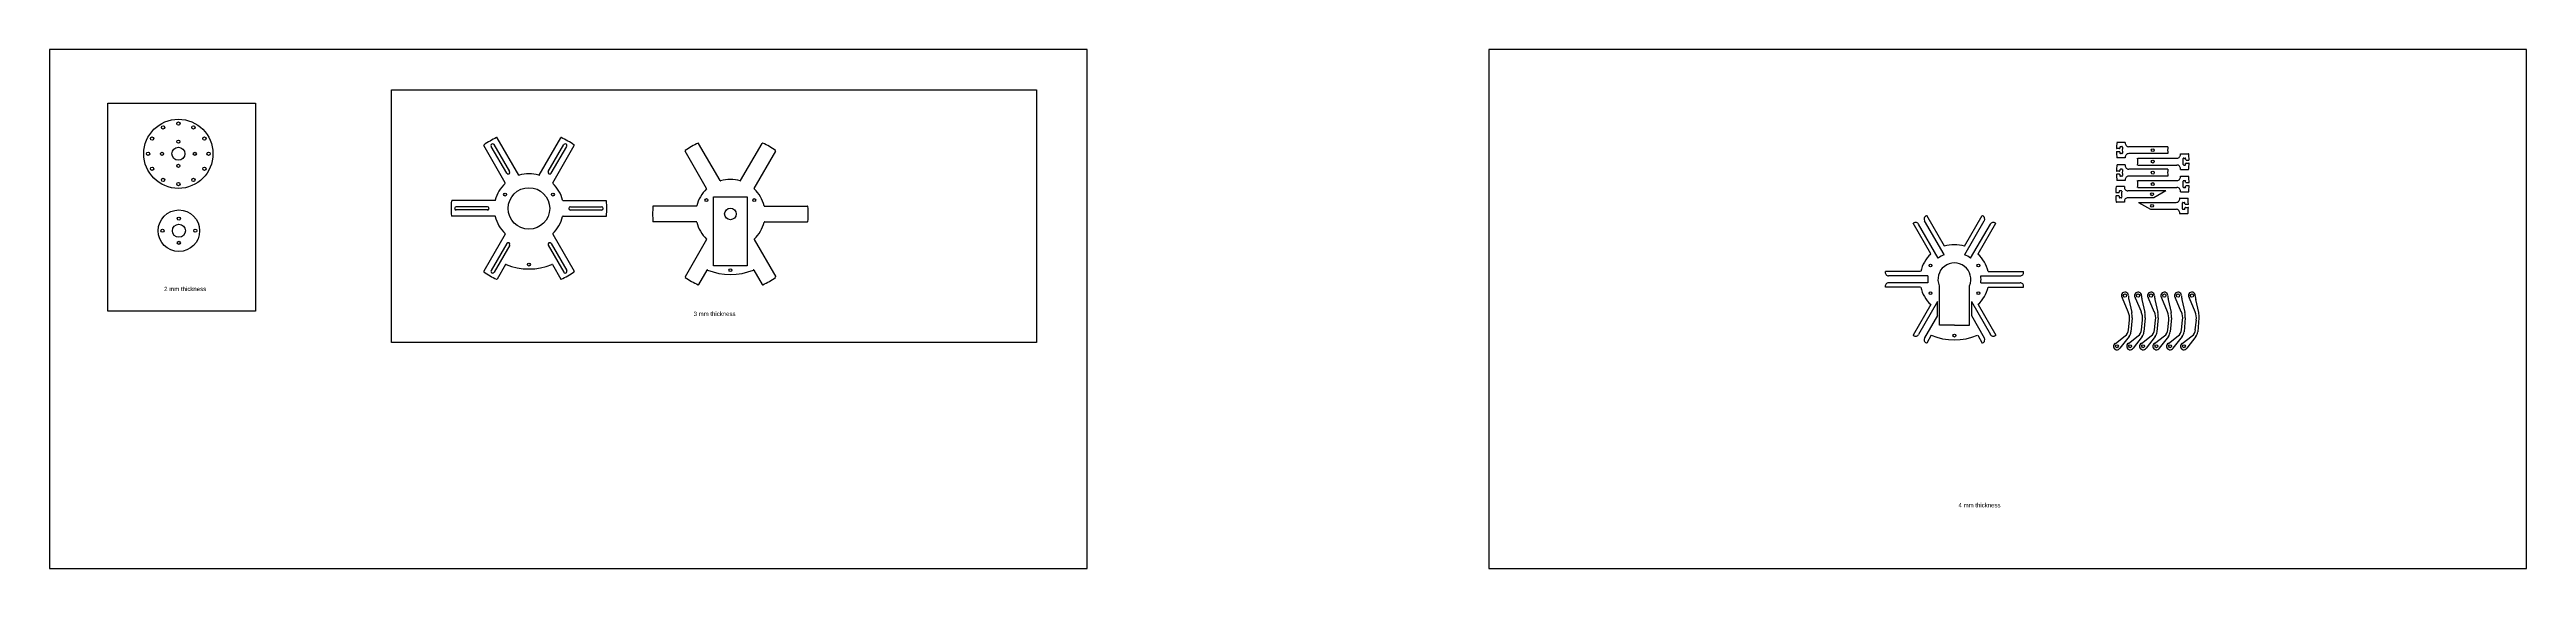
# Model space of a CAD drawing. Extents: x 839 to 2271, y 1719 to 2019.
import ezdxf

# ---------------------------------------------------------------- set-up
doc = ezdxf.new("R2010")
doc.units = 0
doc.layers.get('0').update_dxf_attribs({"linetype": 'CONTINUOUS'})
doc.layers.add('CRANK', color=30, linetype='CONTINUOUS')
doc.styles.get("Standard").update_dxf_attribs({"font": 'arial.ttf'})

msp = doc.modelspace()

# ---------------------------------------------------------------- linework, layer by layer
for p, q in [((1439.2, 2018.9), (839.2, 2018.9)), ((839.2, 2018.9), (839.2, 1718.9)), ((1439.2, 1718.9), (1439.2, 2018.9)), ((2271.4, 2018.9), (1671.4, 2018.9)), ((1671.4, 2018.9), (1671.4, 1718.9)), ((2271.4, 1718.9), (2271.4, 2018.9)), ((1102.7, 1941.8), (1090.3, 1963.3)), ((1103.6, 1947.3), (1094.6, 1962.9)), ((1105.3, 1948.3), (1096.3, 1963.9)), ((1110.5, 1946.3), (1098.1, 1967.8)), ((1122.4, 1946.3), (1134.8, 1967.8)), ((1127.6, 1948.3), (1136.6, 1963.9)), ((1129.3, 1947.3), (1138.3, 1962.9)), ((1130.2, 1941.8), (1142.6, 1963.3)), ((1226.9, 1943.1), (1214.5, 1964.6)), ((1238.8, 1943.1), (1251.3, 1964.6)), ((1219.1, 1938.6), (1206.7, 1960.1)), ((1246.6, 1938.6), (1259.1, 1960.1)), ((1223.1, 1933.8), (1242.6, 1933.8)), ((1223.1, 1893.8), (1223.1, 1933.8)), ((1242.6, 1933.8), (1242.6, 1893.8)), ((1096.8, 1931.5), (1071.9, 1931.5)), ((1096.8, 1922.5), (1071.9, 1922.5)), ((1092.4, 1928), (1074.4, 1928)), ((1092.4, 1926.1), (1074.4, 1926.1)), ((1136.1, 1931.5), (1161, 1931.5)), ((1136.1, 1922.5), (1161, 1922.5)), ((1140.4, 1928), (1158.4, 1928)), ((1140.4, 1926.1), (1158.4, 1926.1)), ((1213.2, 1928.3), (1188.3, 1928.3)), ((1213.2, 1919.3), (1188.3, 1919.3)), ((1252.6, 1928.3), (1277.4, 1928.3)), ((1252.6, 1919.3), (1277.4, 1919.3)), ((1102.7, 1912.2), (1090.3, 1890.7)), ((1103.6, 1906.7), (1094.6, 1891.1)), ((1105.3, 1905.8), (1096.3, 1890.2)), ((1127.6, 1905.8), (1136.6, 1890.2)), ((1129.3, 1906.7), (1138.3, 1891.1)), ((1130.2, 1912.2), (1142.6, 1890.7)), ((1219.1, 1909), (1206.7, 1887.5)), ((1246.6, 1909), (1259.1, 1887.5)), ((1102.9, 1894.5), (1098.1, 1886.2)), ((1130, 1894.5), (1134.8, 1886.2)), ((1219.3, 1891.3), (1214.5, 1883)), ((1242.6, 1893.8), (1223.1, 1893.8)), ((1246.4, 1891.3), (1251.3, 1883)), ((2041.1, 1867.3), (2037.8, 1875.2)), ((2041.3, 1856.8), (2041.8, 1862.5)), ((2041.5, 1874.3), (2043.2, 1866.9)), ((2043.4, 1863.8), (2042.7, 1855.7)), ((2048.7, 1867.3), (2045.4, 1875.2)), ((2048.8, 1856.8), (2049.4, 1862.5)), ((2049, 1874.3), (2050.7, 1866.9)), ((2050.9, 1863.8), (2050.2, 1855.7)), ((2056.2, 1867.3), (2052.9, 1875.2)), ((2056.4, 1856.8), (2056.9, 1862.5)), ((2056.5, 1874.3), (2058.2, 1866.9)), ((2058.4, 1863.8), (2057.7, 1855.7)), ((2063.9, 1867.3), (2060.5, 1875.2)), ((2064, 1856.8), (2064.6, 1862.5)), ((2064.2, 1874.3), (2065.9, 1866.9)), ((2066.1, 1863.8), (2065.4, 1855.7)), ((2071.8, 1867.3), (2068.5, 1875.2)), ((2072, 1856.8), (2072.5, 1862.5)), ((2072.2, 1874.3), (2073.9, 1866.9)), ((2074.1, 1863.8), (2073.4, 1855.7)), ((2079.8, 1867.3), (2076.5, 1875.2)), ((2079.9, 1856.8), (2080.5, 1862.5)), ((2080.1, 1874.3), (2081.8, 1866.9)), ((2082, 1863.8), (2081.3, 1855.7)), ((2033.7, 1849), (2039.3, 1853.3)), ((2041.6, 1853), (2036.3, 1846.2)), ((2041.2, 1849), (2046.9, 1853.3)), ((2049.2, 1853), (2043.9, 1846.2)), ((2048.7, 1849), (2054.4, 1853.3)), ((2056.7, 1853), (2051.4, 1846.2)), ((2056.4, 1849), (2062.1, 1853.3)), ((2064.4, 1853), (2059.1, 1846.2)), ((2064.4, 1849), (2070, 1853.3)), ((2072.3, 1853), (2067, 1846.2)), ((2072.3, 1849), (2078, 1853.3)), ((2080.3, 1853), (2075, 1846.2)), ((839.2, 1718.9), (1439.2, 1718.9)), ((1671.4, 1718.9), (2271.4, 1718.9))]:
    msp.add_line(p, q)
at = {"color": 7}
for p, q in [((2039.4, 1965.2), (2034.8, 1965.2)), ((2037.5, 1962.7), (2036.6, 1962.7)), ((2064, 1962.7), (2041.4, 1962.7)), ((2036.1, 1961.6), (2034.6, 1961.6)), ((2036.1, 1959.8), (2034.6, 1959.8)), ((2036.1, 1948.6), (2034.6, 1948.6)), ((2039.4, 1956.2), (2034.8, 1956.2)), ((2039.4, 1952.2), (2034.8, 1952.2)), ((2037.5, 1958.7), (2036.6, 1958.7)), ((2037.5, 1949.7), (2036.6, 1949.7)), ((2064, 1958.7), (2041.4, 1958.7)), ((2064, 1949.7), (2041.4, 1949.7)), ((2046.7, 1956.1), (2069.3, 1956.1)), ((2046.7, 1952.1), (2069.3, 1952.1)), ((2071.3, 1958.6), (2075.9, 1958.6)), ((2071.3, 1949.6), (2075.9, 1949.6)), ((2073.2, 1956.1), (2074.1, 1956.1)), ((2073.2, 1952.1), (2074.1, 1952.1)), ((2074.6, 1955), (2076.1, 1955)), ((2074.6, 1953.2), (2076.1, 1953.2)), ((2035.7, 1936.1), (2034.2, 1936.1)), ((2035.7, 1934.3), (2034.2, 1934.3)), ((2039, 1939.7), (2034.4, 1939.7)), ((2036.1, 1946.8), (2034.6, 1946.8)), ((2039.4, 1943.2), (2034.8, 1943.2)), ((2037.1, 1937.2), (2036.2, 1937.2)), ((2037.5, 1945.7), (2036.6, 1945.7)), ((2062.9, 1937.2), (2040.9, 1937.2)), ((2064, 1945.7), (2041.4, 1945.7)), ((2046.7, 1943.1), (2069.3, 1943.1)), ((2046.7, 1939.1), (2069.3, 1939.1)), ((2062.9, 1937.2), (2056, 1933.2)), ((2071.3, 1945.6), (2075.9, 1945.6)), ((2071.3, 1936.6), (2075.9, 1936.6)), ((2073.2, 1943.1), (2074.1, 1943.1)), ((2073.2, 1939.1), (2074.1, 1939.1)), ((2074.6, 1942), (2076.1, 1942)), ((2074.6, 1940.2), (2076.1, 1940.2)), ((1934.7, 1900.3), (1923.4, 1919.9)), ((1934.8, 1905.2), (1924.6, 1922.9)), ((1946.5, 1905.2), (1956.7, 1922.9)), ((1946.6, 1900.3), (1957.9, 1919.9)), ((2039, 1930.7), (2034.4, 1930.7)), ((2037.1, 1933.2), (2036.2, 1933.2)), ((2056, 1933.2), (2040.9, 1933.2)), ((2047, 1930.5), (2068.9, 1930.5)), ((2047, 1930.5), (2053.9, 1926.5)), ((2053.9, 1926.5), (2068.9, 1926.5)), ((2070.9, 1933), (2075.5, 1933)), ((2070.9, 1924), (2075.5, 1924)), ((2072.7, 1930.5), (2073.6, 1930.5)), ((2072.7, 1926.5), (2073.6, 1926.5)), ((2074.2, 1929.4), (2075.7, 1929.4)), ((2074.2, 1927.6), (2075.7, 1927.6)), ((1927, 1900.7), (1916.8, 1918.4)), ((1931.2, 1898.3), (1919.9, 1917.9)), ((1950, 1898.3), (1961.4, 1917.9)), ((1954.3, 1900.7), (1964.5, 1918.4)), ((1921.1, 1890.5), (1900.7, 1890.5)), ((1960.1, 1890.5), (1980.6, 1890.5)), ((1921.1, 1881.5), (1900.7, 1881.5)), ((1925.3, 1888), (1902.6, 1888)), ((1925.3, 1884), (1902.6, 1884)), ((1931.9, 1859.5), (1931.9, 1882.3)), ((1949.4, 1859.5), (1949.4, 1882.3)), ((1955.9, 1888), (1978.6, 1888)), ((1955.9, 1884), (1978.6, 1884)), ((1960.1, 1881.5), (1980.6, 1881.5)), ((1927, 1871.4), (1916.8, 1853.7)), ((1930.9, 1873.1), (1919.9, 1854.1)), ((1930.9, 1865.1), (1923.4, 1852.1)), ((1930.9, 1865.1), (1930.9, 1873.1)), ((1950.4, 1873.1), (1961.4, 1854.1)), ((1950.4, 1873.1), (1950.4, 1865.1)), ((1950.4, 1865.1), (1957.9, 1852.1)), ((1954.3, 1871.4), (1964.5, 1853.7)), ((1927.2, 1853.7), (1924.6, 1849.2)), ((1940.6, 1859.5), (1931.9, 1859.5)), ((1940.6, 1859.5), (1949.4, 1859.5)), ((1954.1, 1853.7), (1956.7, 1849.2))]:
    msp.add_line(p, q, dxfattribs=at)
for points in [[(1036.9, 1995.6), (1409.8, 1995.6), (1409.8, 1849.4), (1036.9, 1849.4)], [(872.9, 1987.9), (958.3, 1987.9), (958.3, 1867.6), (872.9, 1867.6)]]:
    msp.add_lwpolyline(points, close=True)
for centre in [(2055.3, 1960.7), (2055.3, 1954.1), (2055.3, 1947.7), (2054.9, 1935.2), (2055.3, 1941.1), (2054.9, 1928.5), (1926.8, 1894), (1954.5, 1894), (1926.8, 1878), (1954.5, 1878), (1940.6, 1853.5)]:
    msp.add_circle(centre, 0.85, dxfattribs=at)
for centre, radius in [((1102.6, 1935), 0.82), ((1116.4, 1927), 12), ((1130.3, 1935), 0.82), ((1219, 1931.8), 0.85), ((1232.9, 1923.8), 3.33), ((1246.7, 1931.8), 0.85), ((1116.4, 1894.5), 0.82), ((1232.9, 1891.3), 0.85), ((2039.2, 1876.6), 0.95), ((2046.8, 1876.6), 0.95), ((2054.3, 1876.6), 0.95), ((2062, 1876.6), 0.95), ((2069.9, 1876.6), 0.95), ((2077.9, 1876.6), 0.95), ((2034.6, 1847.3), 0.85), ((2042.2, 1847.3), 0.85), ((2049.7, 1847.3), 0.85), ((2057.4, 1847.3), 0.85), ((2065.3, 1847.3), 0.85), ((2073.3, 1847.3), 0.85)]:
    msp.add_circle(centre, radius)
for centre, radius, start, end in [((1090.5, 1963.5), 0.25, 125.4497, 210), ((1116.4, 1927), 45, 114.5503, 125.4497), ((1095.4, 1963.4), 0.95, 30, 210), ((1097.9, 1967.7), 0.25, 30, 114.5503), ((1135, 1967.7), 0.25, 65.4497, 150), ((1116.4, 1927), 45, 54.5503, 65.4497), ((1137.4, 1963.4), 0.95, 330, 150), ((1142.4, 1963.5), 0.25, 330, 54.5503), ((1232.9, 1923.8), 45, 114.5503, 125.4497), ((1214.3, 1964.5), 0.25, 30, 114.5503), ((1251.5, 1964.5), 0.25, 65.4497, 150), ((1232.9, 1923.8), 45, 54.5503, 65.4497), ((1104.4, 1947.8), 0.95, 211.1341, 28.8659), ((1128.4, 1947.8), 0.95, 151.1341, 328.8659), ((1206.9, 1960.3), 0.25, 125.4497, 210), ((1258.8, 1960.3), 0.25, 330, 54.5503), ((1116.4, 1927), 20, 133.5662, 166.4338), ((1102.5, 1941.7), 0.25, 313.5662, 30), ((1110.7, 1946.4), 0.25, 210, 286.4338), ((1116.4, 1927), 20, 73.5662, 106.4338), ((1122.2, 1946.4), 0.25, 253.5662, 330), ((1130.4, 1941.7), 0.25, 150, 226.4338), ((1116.4, 1927), 20, 13.5662, 46.4338), ((1232.9, 1923.8), 20, 133.5662, 166.4338), ((1218.9, 1938.5), 0.25, 313.5662, 30), ((1227.2, 1943.2), 0.25, 210, 286.4338), ((1232.9, 1923.8), 20, 73.5662, 106.4338), ((1238.6, 1943.2), 0.25, 253.5662, 330), ((1246.8, 1938.5), 0.25, 150, 226.4338), ((1232.9, 1923.8), 20, 13.5662, 46.4338), ((1116.4, 1927), 45, 174.5503, 185.4497), ((1071.9, 1931.3), 0.25, 90, 174.5503), ((1071.9, 1922.8), 0.25, 185.4497, 270), ((1074.4, 1927), 0.95, 90, 270), ((1092.4, 1927), 0.95, 271.1341, 88.8659), ((1096.8, 1931.8), 0.25, 270, 346.4338), ((1096.8, 1922.3), 0.25, 13.5662, 90), ((1116.4, 1927), 20, 193.5662, 226.4338), ((1116.4, 1927), 20, 313.5662, 346.4338), ((1136.1, 1931.8), 0.25, 193.5662, 270), ((1136.1, 1922.3), 0.25, 90, 166.4338), ((1140.4, 1927), 0.95, 91.1341, 268.8659), ((1158.4, 1927), 0.95, 270, 90), ((1161, 1931.3), 0.25, 5.4497, 90), ((1161, 1922.8), 0.25, 270, 354.5503), ((1116.4, 1927), 45, 354.5503, 5.4497), ((1232.9, 1923.8), 45, 174.5503, 185.4497), ((1188.3, 1928.1), 0.25, 90, 174.5503), ((1188.3, 1919.6), 0.25, 185.4497, 270), ((1213.2, 1928.6), 0.25, 270, 346.4338), ((1213.2, 1919.1), 0.25, 13.5662, 90), ((1232.9, 1923.8), 20, 193.5662, 226.4338), ((1232.9, 1923.8), 20, 313.5662, 346.4338), ((1252.6, 1928.6), 0.25, 193.5662, 270), ((1252.6, 1919.1), 0.25, 90, 166.4338), ((1277.4, 1928.1), 0.25, 5.4497, 90), ((1277.4, 1919.6), 0.25, 270, 354.5503), ((1232.9, 1923.8), 45, 354.5503, 5.4497), ((1102.5, 1912.3), 0.25, 330, 46.4338), ((1104.4, 1906.2), 0.95, 331.1341, 148.8659), ((1128.4, 1906.2), 0.95, 31.1341, 208.8659), ((1130.4, 1912.3), 0.25, 133.5662, 210), ((1218.9, 1909.1), 0.25, 330, 46.4338), ((1246.8, 1909.1), 0.25, 133.5662, 210), ((1090.5, 1890.6), 0.25, 150, 234.5503), ((1095.4, 1890.6), 0.95, 150, 330), ((1103.1, 1894.4), 0.25, 67.7443, 150), ((1116.4, 1927), 35, 247.7443, 292.2557), ((1129.8, 1894.4), 0.25, 30, 112.2557), ((1137.4, 1890.6), 0.95, 210, 30), ((1142.4, 1890.6), 0.25, 305.4497, 30), ((1219.5, 1891.2), 0.25, 67.7443, 150), ((1232.9, 1923.8), 35, 247.7443, 292.2557), ((1246.2, 1891.2), 0.25, 30, 112.2557), ((1116.4, 1927), 45, 234.5503, 245.4497), ((1097.9, 1886.3), 0.25, 245.4497, 330), ((1135, 1886.3), 0.25, 210, 294.5503), ((1116.4, 1927), 45, 294.5503, 305.4497), ((1206.9, 1887.4), 0.25, 150, 234.5503), ((1232.9, 1923.8), 45, 234.5503, 245.4497), ((1214.3, 1883.1), 0.25, 245.4497, 330), ((1251.5, 1883.1), 0.25, 210, 294.5503), ((1232.9, 1923.8), 45, 294.5503, 305.4497), ((1258.8, 1887.4), 0.25, 305.4497, 30), ((2039.2, 1876.6), 2, 359.693, 225), ((2051.2, 1876.5), 10, 179.693, 192.7241), ((2046.8, 1876.6), 2, 359.693, 225), ((2058.8, 1876.5), 10, 179.693, 192.7241), ((2054.3, 1876.6), 2, 359.693, 225), ((2066.3, 1876.5), 10, 179.693, 192.7241), ((2062, 1876.6), 2, 359.693, 225), ((2074, 1876.5), 10, 179.693, 192.7241), ((2069.9, 1876.6), 2, 359.693, 225), ((2081.9, 1876.5), 10, 179.693, 192.7241), ((2077.9, 1876.6), 2, 359.693, 225), ((2089.9, 1876.5), 10, 179.693, 192.7241), ((2031.9, 1863.4), 10, 354.5511, 22.6145), ((2033.4, 1864.6), 10, 355.0396, 12.7241), ((2039.4, 1863.4), 10, 354.5511, 22.6145), ((2041, 1864.6), 10, 355.0396, 12.7241), ((2047, 1863.4), 10, 354.5511, 22.6145), ((2048.5, 1864.6), 10, 355.0396, 12.7241), ((2054.6, 1863.4), 10, 354.5511, 22.6145), ((2056.1, 1864.6), 10, 355.0396, 12.7241), ((2062.6, 1863.4), 10, 354.5511, 22.6145), ((2064.1, 1864.6), 10, 355.0396, 12.7241), ((2070.5, 1863.4), 10, 354.5511, 22.6145), ((2072.1, 1864.6), 10, 355.0396, 12.7241), ((2034.6, 1847.3), 2, 118.8078, 329.2913), ((2036.3, 1857.3), 5, 306.9039, 354.5511), ((2042.2, 1847.3), 2, 118.8078, 329.2913), ((2037.7, 1856.1), 5, 322.1294, 355.0396), ((2043.9, 1857.3), 5, 306.9039, 354.5511), ((2049.7, 1847.3), 2, 118.8078, 329.2913), ((2045.2, 1856.1), 5, 322.1294, 355.0396), ((2051.4, 1857.3), 5, 306.9039, 354.5511), ((2057.4, 1847.3), 2, 118.8078, 329.2913), ((2052.8, 1856.1), 5, 322.1294, 355.0396), ((2059.1, 1857.3), 5, 306.9039, 354.5511), ((2065.3, 1847.3), 2, 118.8078, 329.2913), ((2060.4, 1856.1), 5, 322.1294, 355.0396), ((2067, 1857.3), 5, 306.9039, 354.5511), ((2073.3, 1847.3), 2, 118.8078, 329.2913), ((2068.4, 1856.1), 5, 322.1294, 355.0396), ((2075, 1857.3), 5, 306.9039, 354.5511), ((2076.3, 1856.1), 5, 322.1294, 355.0396)]:
    msp.add_arc(centre, radius, start, end)
for centre, radius, start, end in [((2079.3, 1960.7), 45, 174.5503, 178.5274), ((2034.8, 1965), 0.25, 90, 174.5503), ((2036.6, 1962.5), 0.25, 90, 177.6539), ((2079.3, 1960.7), 43, 177.6539, 178.4763), ((2037.5, 1962.5), 0.25, 357.6034, 90), ((2079.3, 1960.7), 41.6, 177.6034, 182.3966), ((2079.3, 1960.7), 40.2, 173.5728, 173.9894), ((2041.4, 1964.7), 2, 173.9894, 270), ((2079.3, 1960.7), 15.4, 172.5622, 187.4378), ((2034.6, 1961.9), 0.25, 178.5274, 270), ((2034.6, 1959.6), 0.25, 90, 181.4726), ((2079.3, 1960.7), 45, 181.4726, 185.4497), ((2079.3, 1947.7), 45, 174.5503, 178.5274), ((2034.6, 1948.8), 0.25, 178.5274, 270), ((2034.8, 1956.5), 0.25, 185.4497, 270), ((2034.8, 1951.9), 0.25, 90, 174.5503), ((2036.1, 1961.9), 0.25, 270, 358.4763), ((2036.1, 1959.6), 0.25, 1.5237, 90), ((2036.1, 1948.8), 0.25, 270, 358.4763), ((2079.3, 1960.7), 43, 181.5237, 182.3461), ((2036.6, 1959), 0.25, 182.3461, 270), ((2036.6, 1949.4), 0.25, 90, 177.6539), ((2079.3, 1947.7), 43, 177.6539, 178.4763), ((2037.5, 1959), 0.25, 270, 2.3966), ((2037.5, 1949.4), 0.25, 357.6034, 90), ((2079.3, 1947.7), 41.6, 177.6034, 182.3966), ((2041.4, 1956.7), 2, 90, 186.0106), ((2079.3, 1960.7), 40.2, 186.0106, 186.4272), ((2079.3, 1947.7), 40.2, 173.5728, 173.9894), ((2041.4, 1951.7), 2, 173.9894, 270), ((2031.3, 1954.1), 15.4, 352.5622, 7.4378), ((2079.3, 1947.7), 15.4, 172.5622, 187.4378), ((2069.3, 1958.1), 2, 270, 6.0106), ((2069.3, 1950.1), 2, 353.9894, 90), ((2031.3, 1954.1), 40.2, 6.0106, 6.4272), ((2031.3, 1954.1), 40.2, 353.5728, 353.9894), ((2073.2, 1955.9), 0.25, 90, 182.3966), ((2031.3, 1954.1), 41.6, 357.6034, 2.3966), ((2073.2, 1952.4), 0.25, 177.6034, 270), ((2074.1, 1955.9), 0.25, 2.3461, 90), ((2074.1, 1952.4), 0.25, 270, 357.6539), ((2031.3, 1954.1), 43, 1.5237, 2.3461), ((2074.6, 1955.3), 0.25, 181.5237, 270), ((2074.6, 1953), 0.25, 90, 178.4763), ((2031.3, 1954.1), 43, 357.6539, 358.4763), ((2075.9, 1958.4), 0.25, 5.4497, 90), ((2075.9, 1949.9), 0.25, 270, 354.5503), ((2031.3, 1954.1), 45, 1.4726, 5.4497), ((2076.1, 1955.3), 0.25, 270, 1.4726), ((2076.1, 1953), 0.25, 358.5274, 90), ((2031.3, 1954.1), 45, 354.5503, 358.5274), ((2078.9, 1935.2), 45, 174.5503, 178.5274), ((2034.2, 1936.3), 0.25, 178.5274, 270), ((2034.2, 1934), 0.25, 90, 181.4726), ((2078.9, 1935.2), 45, 181.4726, 185.4497), ((2034.4, 1939.4), 0.25, 90, 174.5503), ((2034.6, 1946.5), 0.25, 90, 181.4726), ((2079.3, 1947.7), 45, 181.4726, 185.4497), ((2034.8, 1943.4), 0.25, 185.4497, 270), ((2035.7, 1936.3), 0.25, 270, 358.4763), ((2035.7, 1934), 0.25, 1.5237, 90), ((2078.9, 1935.2), 43, 177.6539, 178.4763), ((2078.9, 1935.2), 43, 181.5237, 182.3461), ((2036.2, 1936.9), 0.25, 90, 177.6539), ((2036.1, 1946.5), 0.25, 1.5237, 90), ((2079.3, 1947.7), 43, 181.5237, 182.3461), ((2036.6, 1945.9), 0.25, 182.3461, 270), ((2037.1, 1936.9), 0.25, 357.6034, 90), ((2037.1, 1933.4), 0.25, 270, 2.3966), ((2078.9, 1935.2), 41.6, 177.6034, 182.3966), ((2037.5, 1945.9), 0.25, 270, 2.3966), ((2078.9, 1935.2), 40.2, 173.5728, 173.9894), ((2040.9, 1939.2), 2, 173.9894, 270), ((2041.4, 1943.7), 2, 90, 186.0106), ((2079.3, 1947.7), 40.2, 186.0106, 186.4272), ((2031.3, 1941.1), 15.4, 352.5622, 7.4378), ((2069.3, 1945.1), 2, 270, 6.0106), ((2069.3, 1937.1), 2, 353.9894, 90), ((2031.3, 1941.1), 40.2, 6.0106, 6.4272), ((2031.3, 1941.1), 40.2, 353.5728, 353.9894), ((2073.2, 1942.8), 0.25, 90, 182.3966), ((2031.3, 1941.1), 41.6, 357.6034, 2.3966), ((2073.2, 1939.3), 0.25, 177.6034, 270), ((2074.1, 1942.8), 0.25, 2.3461, 90), ((2074.1, 1939.3), 0.25, 270, 357.6539), ((2031.3, 1941.1), 43, 1.5237, 2.3461), ((2074.6, 1942.2), 0.25, 181.5237, 270), ((2074.6, 1939.9), 0.25, 90, 178.4763), ((2031.3, 1941.1), 43, 357.6539, 358.4763), ((2075.9, 1945.3), 0.25, 5.4497, 90), ((2075.9, 1936.8), 0.25, 270, 354.5503), ((2031.3, 1941.1), 45, 1.4726, 5.4497), ((2076.1, 1942.2), 0.25, 270, 1.4726), ((2076.1, 1939.9), 0.25, 358.5274, 90), ((2031.3, 1941.1), 45, 354.5503, 358.5274), ((1925.1, 1920.9), 2, 113.9894, 210), ((1940.6, 1886), 40.2, 113.5728, 113.9894), ((1940.6, 1886), 40.2, 66.0106, 66.4272), ((1956.2, 1920.9), 2, 330, 66.0106), ((2034.4, 1930.9), 0.25, 185.4497, 270), ((2036.2, 1933.4), 0.25, 182.3461, 270), ((2040.9, 1931.2), 2, 90, 186.0106), ((2078.9, 1935.2), 40.2, 186.0106, 186.4272), ((2068.9, 1932.5), 2, 270, 6.0106), ((2068.9, 1924.5), 2, 353.9894, 90), ((2030.9, 1928.5), 40.2, 6.0106, 6.4272), ((2030.9, 1928.5), 40.2, 353.5728, 353.9894), ((2072.7, 1930.2), 0.25, 90, 182.3966), ((2030.9, 1928.5), 41.6, 357.6034, 2.3966), ((2072.7, 1926.7), 0.25, 177.6034, 270), ((2073.6, 1930.2), 0.25, 2.3461, 90), ((2073.6, 1926.7), 0.25, 270, 357.6539), ((2030.9, 1928.5), 43, 1.5237, 2.3461), ((2074.2, 1929.6), 0.25, 181.5237, 270), ((2074.2, 1927.3), 0.25, 90, 178.4763), ((2030.9, 1928.5), 43, 357.6539, 358.4763), ((2075.5, 1932.7), 0.25, 5.4497, 90), ((2075.5, 1924.2), 0.25, 270, 354.5503), ((2030.9, 1928.5), 45, 1.4726, 5.4497), ((2075.7, 1929.6), 0.25, 270, 1.4726), ((2075.7, 1927.3), 0.25, 358.5274, 90), ((2030.9, 1928.5), 45, 354.5503, 358.5274), ((1940.6, 1886), 40.2, 126.0106, 126.4272), ((1918.2, 1916.9), 2, 30, 126.0106), ((1940.6, 1886), 20, 73.0029, 106.9971), ((1963.1, 1916.9), 2, 53.9894, 150), ((1940.6, 1886), 40.2, 53.5728, 53.9894), ((1940.6, 1886), 40.2, 173.5728, 173.9894), ((1940.6, 1886), 20, 133.0029, 166.9971), ((1940.6, 1886), 9.5, 337.0805, 202.9195), ((1940.6, 1886), 15.4, 112.5622, 127.4378), ((1940.6, 1886), 15.4, 52.5622, 67.4378), ((1940.6, 1886), 20, 13.0029, 46.9971), ((1940.6, 1886), 40.2, 6.0106, 6.4272), ((1902.6, 1890), 2, 173.9894, 270), ((1902.6, 1882), 2, 90, 186.0106), ((1940.6, 1886), 40.2, 186.0106, 186.4272), ((1940.6, 1886), 20, 193.0029, 226.9971), ((1940.6, 1886), 15.4, 172.5622, 187.4378), ((1940.6, 1886), 20, 313.0029, 346.9971), ((1940.6, 1886), 15.4, 352.5622, 7.4378), ((1978.6, 1890), 2, 270, 6.0106), ((1978.6, 1882), 2, 353.9894, 90), ((1940.6, 1886), 40.2, 353.5728, 353.9894), ((1940.6, 1886), 40.2, 233.5728, 233.9894), ((1918.2, 1855.1), 2, 233.9894, 330), ((1925.1, 1851.1), 2, 150, 246.0106), ((1940.6, 1886), 40.2, 246.0106, 246.4272), ((1940.6, 1886), 35, 247.387, 292.613), ((1940.6, 1886), 40.2, 293.5728, 293.9894), ((1956.2, 1851.1), 2, 293.9894, 30), ((1963.1, 1855.1), 2, 210, 306.0106), ((1940.6, 1886), 40.2, 306.0106, 306.4272)]:
    msp.add_arc(centre, radius, start, end, dxfattribs=at)
at = {"layer": 'CRANK', "color": 7}
for centre, radius in [((913.7, 1958.6), 20), ((913.7, 1976.1), 0.95), ((898.5, 1967.4), 0.95), ((904.9, 1973.8), 0.95), ((913.7, 1958.6), 3.75), ((913.7, 1965.6), 0.9), ((922.4, 1973.8), 0.95), ((928.8, 1967.4), 0.95), ((896.2, 1958.6), 0.95), ((898.5, 1949.9), 0.95), ((904.2, 1958.6), 0.9), ((913.7, 1951.6), 0.9), ((923.2, 1958.6), 0.9), ((928.8, 1949.9), 0.95), ((931.2, 1958.6), 0.95), ((904.9, 1943.5), 0.95), ((913.7, 1941.1), 0.95), ((922.4, 1943.5), 0.95), ((914, 1914.1), 12), ((914, 1921.1), 0.9), ((904.5, 1914.1), 0.9), ((914, 1914.1), 3.75), ((914, 1907.1), 0.9), ((923.5, 1914.1), 0.9)]:
    msp.add_circle(centre, radius, dxfattribs=at)

# ---------------------------------------------------------------- texts
at = {"char_height": 2.5, "attachment_point": 1}
for s, width, insert in [('2 mm thickness', 26.299, (905.5, 1881.7)), ('3 mm thickness', 24.851, (1211.6, 1867.3)), ('4 mm thickness', 26.002, (1943, 1756.7))]:
    msp.add_mtext_dynamic_manual_height_columns(s, width=width, gutter_width=12.5, heights=[0], dxfattribs=dict(at, insert=insert))

doc.saveas('drawing.dxf')
